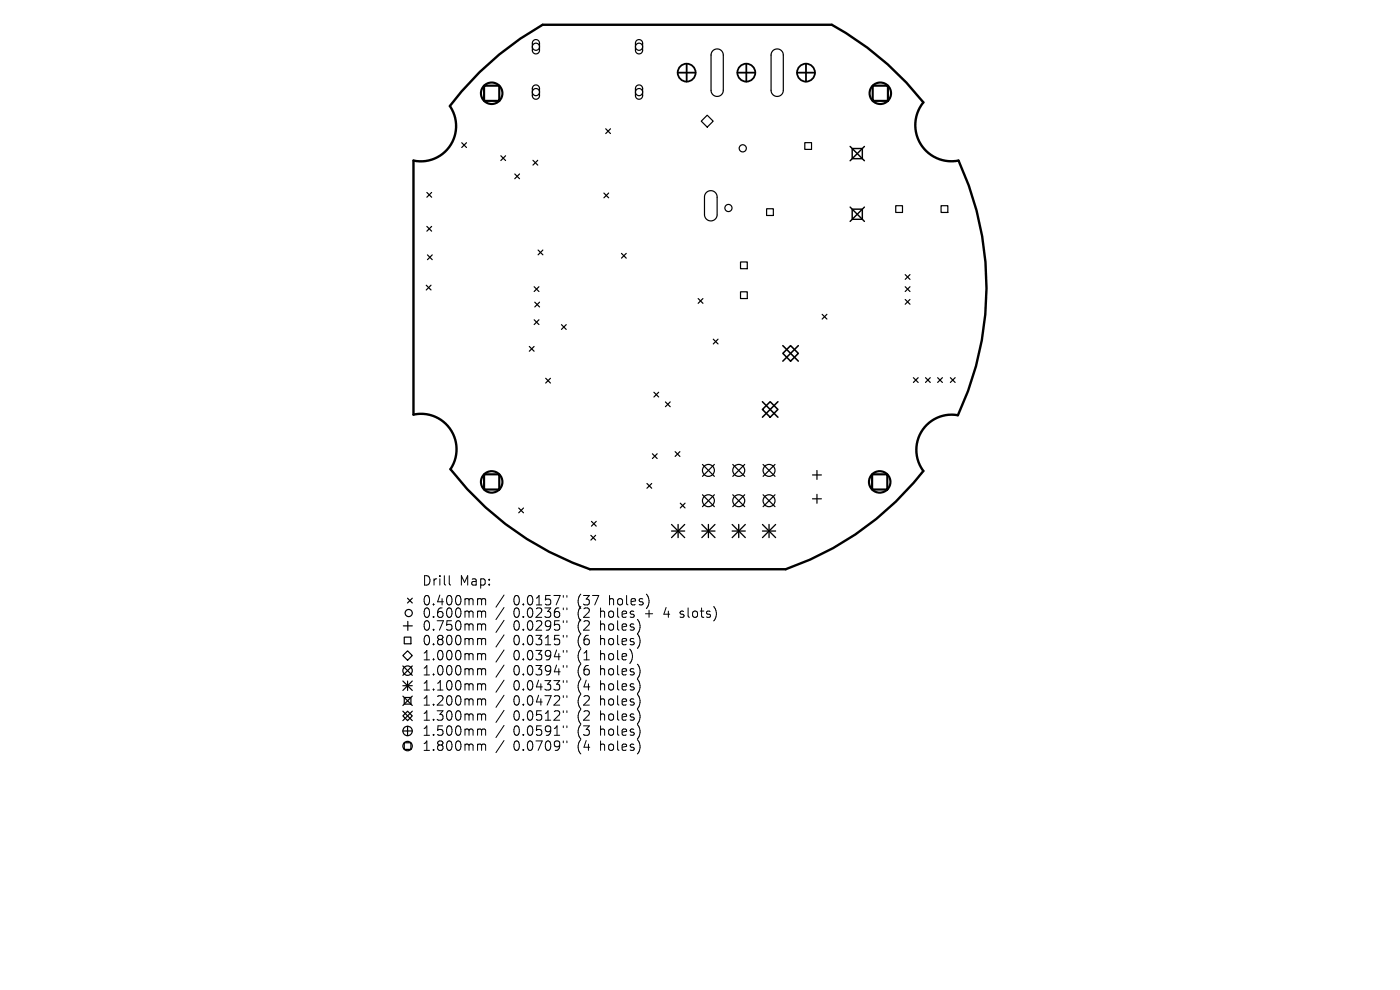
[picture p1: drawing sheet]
<svg xmlns="http://www.w3.org/2000/svg" width="297mm" height="210mm" viewBox="0 0 297 210" stroke-linecap="round" stroke-linejoin="round" font-family="sans-serif">
<defs><g id="words">
<g font-size="2.8">
<text x="89.5" y="124.5">Drill</text>
<text x="97.5" y="124.5">Map:</text>
<text x="89.5" y="128.7">0.400mm</text>
<text x="89.5" y="131.3">0.600mm</text>
<text x="108.9" y="128.7">0.0157&quot;</text>
<text x="108.9" y="131.3">0.0236&quot;</text>
<text x="122.6" y="128.7">(37</text>
<text x="122.6" y="131.3">(2</text>
<text x="127.6" y="131.3">holes</text>
<text x="129.5" y="128.7">holes)</text>
<text x="137.3" y="131.3">+</text>
<text x="141.5" y="131.3">4</text>
<text x="145.2" y="131.3">slots)</text>
<text x="89.5" y="134.1">0.750mm</text>
<text x="89.5" y="137.2">0.800mm</text>
<text x="108.9" y="134.1">0.0295&quot;</text>
<text x="108.9" y="137.2">0.0315&quot;</text>
<text x="122.6" y="134.1">(2</text>
<text x="122.6" y="137.2">(6</text>
<text x="127.6" y="134.1">holes)</text>
<text x="127.6" y="137.2">holes)</text>
<text x="89.5" y="140.4">1.000mm</text>
<text x="89.5" y="143.6">1.000mm</text>
<text x="108.9" y="140.4">0.0394&quot;</text>
<text x="108.9" y="143.6">0.0394&quot;</text>
<text x="122.6" y="140.4">(1</text>
<text x="122.6" y="143.6">(6</text>
<text x="127.6" y="140.4">hole)</text>
<text x="127.6" y="143.6">holes)</text>
<text x="89.5" y="146.8">1.100mm</text>
<text x="89.5" y="150">1.200mm</text>
<text x="108.9" y="146.8">0.0433&quot;</text>
<text x="108.9" y="150">0.0472&quot;</text>
<text x="122.6" y="146.8">(4</text>
<text x="122.6" y="150">(2</text>
<text x="127.6" y="146.8">holes)</text>
<text x="127.6" y="150">holes)</text>
<text x="89.5" y="153.2">1.300mm</text>
<text x="108.9" y="153.2">0.0512&quot;</text>
<text x="122.6" y="153.2">(2</text>
<text x="127.6" y="153.2">holes)</text>
<text x="89.5" y="156.4">1.500mm</text>
<text x="89.5" y="159.6">1.800mm</text>
<text x="108.9" y="156.4">0.0591&quot;</text>
<text x="108.9" y="159.6">0.0709&quot;</text>
<text x="122.6" y="156.4">(3</text>
<text x="122.6" y="159.6">(4</text>
<text x="127.6" y="156.4">holes)</text>
<text x="127.6" y="159.6">holes)</text>
</g>
</g></defs>
<path d="M101.8 15.3l4.1-3.7 4.5-3.4 4.7-2.9h61.4a63.6 63.6 0 0 1 19.4 16.4 7.7 7.7 0 0 0-.6 8.8 7.7 7.7 0 0 0 8 3.6 63.8 63.8 0 0 1-.1 54 7.5 7.5 0 0 0-7.7 3.4 7.5 7.5 0 0 0 .4 8.4 63.3 63.3 0 0 1-29.2 20.9h-41.6a63.1 63.1 0 0 1-29.5-21.3 7.5 7.5 0 0 0 0-8.4 7.5 7.5 0 0 0-7.9-3.1v-53.9a7.5 7.5 0 0 0 7.8-3.2 7.5 7.5 0 0 0-.1-8.4l2.5-3.1z" fill="none" stroke="#000" stroke-width=".51"/>
<g fill="none" stroke="#000" stroke-width=".25">
<path d="M113.2 8.6a.76 .76 0 0 1 .8-.1 .76 .76 0 0 1 .5 .7v1.5a.76 .76 0 0 1-.8 .7 .76 .76 0 0 1-.8-.7v-1.6zM113.2 18.2a.76 .76 0 0 1 .8-.1 .76 .76 0 0 1 .5 .7v1.5a.76 .76 0 0 1-.8 .8 .76 .76 0 0 1-.8-.8v-1.6zM135 8.6a.76 .76 0 0 1 .9-.1 .76 .76 0 0 1 .4 .7v1.5a.76 .76 0 0 1-.7 .7 .76 .76 0 0 1-.8-.7v-1.6zM135 18.2a.76 .76 0 0 1 .9-.1 .76 .76 0 0 1 .4 .7v1.5a.76 .76 0 0 1-.7 .8 .76 .76 0 0 1-.8-.8v-1.6zM151.2 10.8a1.3 1.3 0 0 1 1.4-.3 1.3 1.3 0 0 1 .8 1.2v7.4a1.3 1.3 0 0 1-1.3 1.4 1.3 1.3 0 0 1-1.3-1.3v-7.6zM164 10.8a1.3 1.3 0 0 1 1.4-.3 1.3 1.3 0 0 1 .8 1.2v7.4a1.3 1.3 0 0 1-1.3 1.4 1.3 1.3 0 0 1-1.3-1.3v-7.6zM98 30.3l1 1M99 30.3l-1 1M106.2 33l1.1 1.1M107.3 33l-1.1 1.1M109.2 36.9l1 1M110.2 36.9l-1 1"/>
<path d="M113.1 34l1 1M114.1 34l-1 1M128.5 27.3l1 1M129.5 27.3l-1 1M148.8 25.7l1.2-1.3 1.3 1.3-1.3 1.3zM170.7 30.3h1.5v1.4h-1.5zM90.6 40.8l1 1M90.6 48l1 1M90.7 54.1l1 1M91.6 40.8l-1 1M91.6 48l-1 1M91.7 54.1l-1 1"/>
<path d="M114.2 53l1 1.1M115.2 53l-1 1.1M128.1 41l1 1M129.1 41l-1 1M131.8 53.7l1.1 1.1M132.9 53.7l-1.1 1.1M152.1 45.6v-3.8a1.34 1.34 0 0 0-1.3-1.4 1.34 1.34 0 0 0-1.3 1.4v3.8a1.34 1.34 0 0 0 1.3 1.3 1.34 1.34 0 0 0 1.3-1.3M157.1 55.6h1.4v1.4h-1.4zM162.6 44.3h1.5v1.4h-1.5zM190 43.6h1.5v1.5h-1.5zM192 58.3l1 1M193 58.3l-1 1"/>
<path d="M199.6 43.6h1.5v1.5h-1.5zM90.4 60.5l1 1M91.4 60.5l-1 1M112.3 73.5l1 1M113.3 73.5l-1 1M113.3 60.8l1 1M113.3 67.8l1 1M113.4 64.1l1.1 1M114.3 60.8l-1 1M114.3 67.8l-1 1M114.5 64.1l-1.1 1M119.1 68.9l1 1"/>
<path d="M120.1 68.9l-1 1M148.1 63.3l1 1M149.1 63.3l-1 1M151.3 71.9l1 1.1M152.3 71.9l-1 1.1M157.1 61.9h1.4v1.4h-1.4zM174.4 66.7l1 1M175.4 66.7l-1 1M192 60.8l1 1M192 63.5l1 1M193 60.8l-1 1M193 63.5l-1 1"/>
<path d="M115.8 80.2l1 1.1M116.8 80.2l-1 1.1M138.4 96.3l1 1M138.7 83.2l1 1M139.4 96.3l-1 1M139.7 83.2l-1 1M141.2 85.3l1 1M142.2 85.3l-1 1M143.2 95.8l1 1M144.2 95.8l-1 1M149 98.5l2.6 2.6M151.6 98.5l-2.6 2.6"/>
<path d="M155.5 98.5l2.5 2.6M158 98.5l-2.5 2.6M161.9 98.5l2.5 2.6M164.4 98.5l-2.5 2.6M173.3 99.8v1.9M193.8 80.1l1 1M194.8 80.1l-1 1M196.3 80.1l1.1 1M197.4 80.1l-1.1 1M198.9 80.1l1 1M199.9 80.1l-1 1M201.6 80.1l1 1"/>
<path d="M202.6 80.1l-1 1M110 107.8l1.1 1M111.1 107.8l-1.1 1M125.3 113.6l1.1 1M125.5 110.6l1 1M126.4 113.6l-1.1 1M126.5 110.6l-1 1M137.2 102.6l1.1 1M138.3 102.6l-1.1 1M144.3 106.7l1 1.1M145.3 106.7l-1 1.1M149 105l2.6 2.5"/>
<path d="M151.6 105l-2.6 2.5M155.5 105l2.5 2.5M158 105l-2.5 2.5M161.9 105l2.5 2.5M164.4 105l-2.5 2.5M172.4 100.8h1.9M172.4 105.8h1.9M173.3 104.9v1.9M85.5 139.1l1-1 1 1-1 1zM85.6 132.8h1.9M85.8 135.2h1.4v1.4h-1.4zM86.5 126.9l1 1"/>
<path d="M86.5 131.8v1.9M87.5 126.9l-1 1M85.5 151.9l1-1 1 1-1 1zM85.5 141.3l2 2M85.5 144.5l2 2M85.5 145.5h2M85.5 147.7l2 2M85.5 150.9l2 2M85.5 155.1h2M85.8 148h1.4v1.4h-1.4zM85.8 157.6h1.4v1.4h-1.4zM86.5 144.5v2"/>
<path d="M86.5 154.1v2M87.5 141.3l-2 2M87.5 144.5l-2 2M87.5 147.7l-2 2M87.5 150.9l-2 2"/>
<circle cx="113.7" cy="19.5" r=".76"/>
<circle cx="113.7" cy="9.9" r=".76"/>
<circle cx="135.6" cy="19.5" r=".76"/>
<circle cx="135.6" cy="9.9" r=".76"/>
<circle cx="157.6" cy="31.5" r=".76"/>
<circle cx="154.5" cy="44.1" r=".76"/>
<circle cx="150.3" cy="99.8" r="1.27"/>
<circle cx="156.7" cy="99.8" r="1.27"/>
<circle cx="163.1" cy="99.8" r="1.27"/>
<circle cx="150.3" cy="106.2" r="1.27"/>
<circle cx="156.7" cy="106.2" r="1.27"/>
<circle cx="163.1" cy="106.2" r="1.27"/>
<circle cx="86.7" cy="130" r=".76"/>
<circle cx="86.5" cy="158.3" r="1"/>
<circle cx="86.5" cy="142.3" r="1"/>
<circle cx="86.5" cy="155.1" r="1"/>
</g>
<g fill="none" stroke="#000" stroke-width=".28">
<path d="M142.5 111.3l2.7 2.7M142.5 112.6h2.7M143.9 111.3v2.7M145.2 111.3l-2.7 2.7M148.9 112.6h2.8M148.9 111.3l2.8 2.7M150.3 111.3v2.7M151.7 111.3l-2.8 2.7M155.3 112.6h2.8M155.3 111.3l2.8 2.7M156.7 111.3v2.7M158.1 111.3l-2.8 2.7"/>
<path d="M161.8 112.6h2.7M161.8 111.3l2.7 2.7M163.1 111.3v2.7M164.5 111.3l-2.7 2.7"/>
</g>
<path d="M180.3 31.1l3.1 3M180.8 31.5h2.1v2.2h-2.1zM183.4 31.1l-3.1 3M180.3 43.9l3.1 3.1M180.8 44.4h2.1v2.1h-2.1zM183.4 43.9l-3.1 3.1" fill="none" stroke="#000" stroke-width=".3"/>
<path d="M166.1 75l1.6-1.7 1.7 1.7-1.7 1.6zM166.1 73.3l3.3 3.3M169.4 73.3l-3.3 3.3M161.7 86.9l1.7-1.7 1.6 1.7-1.6 1.6zM161.7 85.2l3.3 3.3M165 85.2l-3.3 3.3" fill="none" stroke="#000" stroke-width=".33"/>
<g fill="none" stroke="#000" stroke-width=".38">
<path d="M143.8 15.4h3.8M145.7 13.5v3.8M156.4 15.4h3.8M158.3 13.5v3.8M169.1 15.4h3.8M171 13.5v3.8"/>
<circle cx="145.7" cy="15.4" r="1.9"/>
<circle cx="158.3" cy="15.4" r="1.9"/>
<circle cx="171" cy="15.4" r="1.9"/>
</g>
<g fill="none" stroke="#000" stroke-width=".46">
<path d="M102.7 18.2h3.2v3.2h-3.2zM185.1 18.2h3.3v3.2h-3.3zM102.7 100.6h3.2v3.2h-3.2zM185 100.6h3.2v3.2h-3.2z"/>
<circle cx="104.3" cy="19.8" r="2.28"/>
<circle cx="186.8" cy="19.8" r="2.28"/>
<circle cx="104.3" cy="102.2" r="2.28"/>
<circle cx="186.6" cy="102.2" r="2.28"/>
</g>
<g fill="none" stroke="#000" stroke-width=".21">
<path d="M95.3 122.1v1.7l.3 .3M101.6 127h.3l.3 .3M101.6 129.6h.3l.3 .3M101.6 132.3h.3l.3 .3M101.6 135.4h.3l.3 .3M101.6 138.6l.5 .1 .1 .2M102.2 127.3l.3-.3 .4 .1 .1 1.2M102.2 127.3v1M102.2 129.9v1.1M102.2 132.6v1.1M102.2 135.7v1.1M102.2 138.9v1.1"/>
<path d="M102.2 129.9l.3-.3 .4 .1 .1 1.3M102.2 132.6l.3-.3 .4 .1 .1 1.3M102.2 135.7l.3-.3 .4 .1 .1 1.3M102.2 138.9l.3-.3 .4 .1 .1 1.3M106.9 126.2l-1.7 2.6M106.9 128.9l-1.7 2.5M106.9 131.6l-1.7 2.6M106.9 134.7l-1.7 2.6M106.9 137.9l-1.7 2.6M119.5 126.3v.4M119.5 129v.3M119.5 131.7v.4"/>
<path d="M119.5 134.8v.4M119.5 138v.4M120.3 126.3v.4M120.3 129v.3M120.3 131.7v.4M120.3 134.8v.4M120.3 138v.4M144.3 130.9l.2 .1M144.4 129.7v.5M101.6 141.8h.3l.3 .3M101.6 145l.5 .1 .1 .2M101.6 148.2h.3l.3 .3"/>
<path d="M101.6 151.4l.5 .1 .1 .2M101.6 154.6l.5 .1 .1 .2M101.6 157.8h.3l.3 .3M102.2 142.1v1.1M102.2 145.3v1.1M102.2 148.5v1.1M102.2 151.7v1.1M102.2 154.9v1.1M102.2 158.1v1.1M102.2 142.1l.3-.3 .4 .1 .1 1.3M102.2 145.3l.3-.3 .4 .1 .1 1.3M102.2 148.5l.3-.3 .4 .1 .1 1.3"/>
<path d="M102.2 151.7l.3-.3 .4 .1 .1 1.3M102.2 154.9l.3-.3 .4 .1 .1 1.3M102.2 158.1l.3-.3 .4 .1 .1 1.3M106.9 141.1l-1.7 2.6M106.9 144.3l-1.7 2.6M106.9 147.5l-1.7 2.6M106.9 150.7l-1.7 2.6M106.9 153.9l-1.7 2.6M106.9 157.1l-1.7 2.6M119.5 141.2v.4M119.5 144.4v.4M119.5 147.6v.4"/>
<path d="M119.5 150.8v.4M119.5 154v.4M119.5 157.2v.4M120.3 141.2v.4M120.3 144.4v.4M120.3 147.6v.4M120.3 150.8v.4M120.3 154v.4M120.3 157.2v.4"/>
</g>
<use href="#words"/>
</svg>
